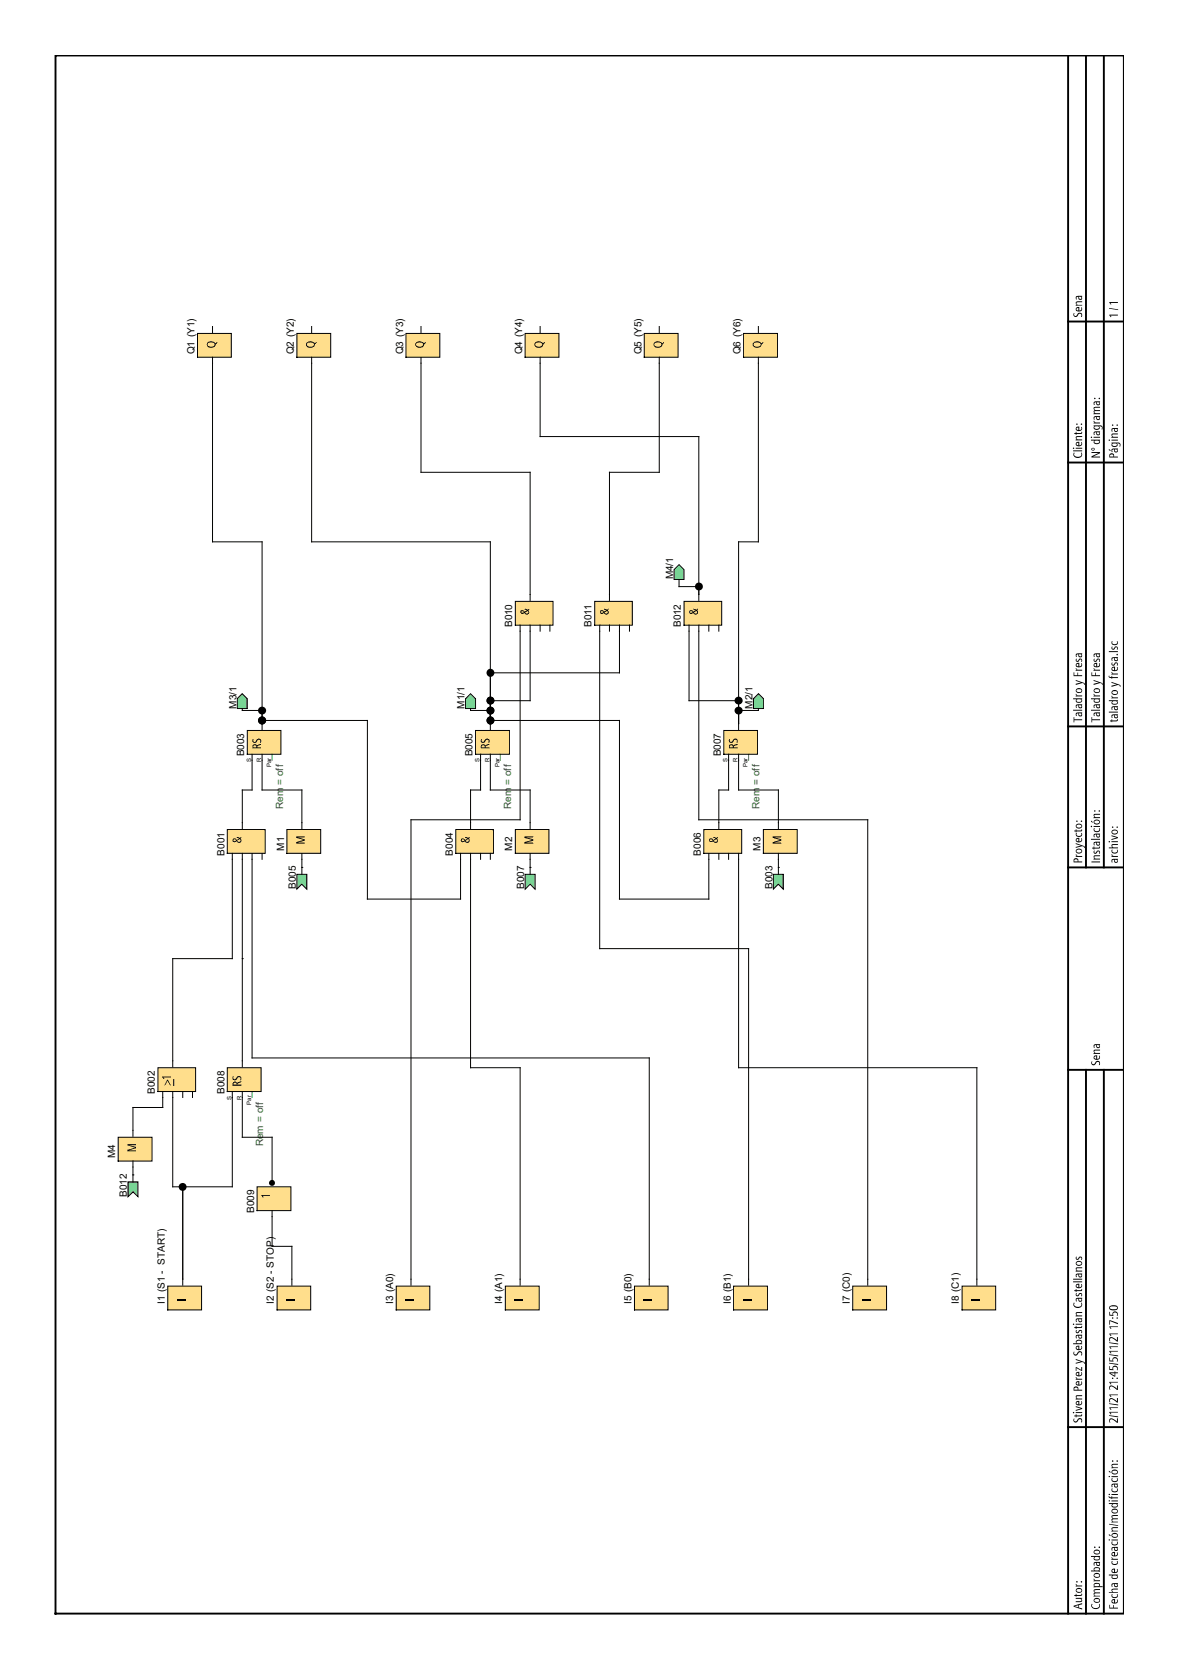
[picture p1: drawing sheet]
<svg xmlns="http://www.w3.org/2000/svg" width="210mm" height="297mm" viewBox="0 0 210 297" stroke-linecap="round" stroke-linejoin="round" font-family="sans-serif">
<defs><g id="words">
<g font-size="1.8">
<text x="34.6" y="63" transform="rotate(-90 34.6 63)">Q1 (Y1)</text>
<text x="52.2" y="63" transform="rotate(-90 52.2 63)">Q2 (Y2)</text>
<text x="71.6" y="63" transform="rotate(-90 71.6 63)">Q3 (Y3)</text>
<text x="92.8" y="63" transform="rotate(-90 92.8 63)">Q4 (Y4)</text>
<text x="114" y="63" transform="rotate(-90 114 63)">Q5 (Y5)</text>
<text x="131.6" y="63" transform="rotate(-90 131.6 63)">Q6 (Y6)</text>
<text x="119.6" y="103" transform="rotate(-90 119.6 103)">M4/1</text>
<text x="91" y="111.5" transform="rotate(-90 91 111.5)">B010</text>
<text x="105.1" y="111.5" transform="rotate(-90 105.1 111.5)">B011</text>
<text x="121" y="111.5" transform="rotate(-90 121 111.5)">B012</text>
<text x="42" y="125.9" transform="rotate(-90 42 125.9)">M3/1</text>
<text x="82.6" y="125.9" transform="rotate(-90 82.6 125.9)">M1/1</text>
<text x="133.7" y="125.9" transform="rotate(-90 133.7 125.9)">M2/1</text>
<text x="43.4" y="134.4" transform="rotate(-90 43.4 134.4)">B003</text>
<text x="83.9" y="134.4" transform="rotate(-90 83.9 134.4)">B005</text>
<text x="128.1" y="134.4" transform="rotate(-90 128.1 134.4)">B007</text>
<text x="39.9" y="152.1" transform="rotate(-90 39.9 152.1)">B001</text>
<text x="50.5" y="151.2" transform="rotate(-90 50.5 151.2)">M1</text>
<text x="80.4" y="152.1" transform="rotate(-90 80.4 152.1)">B004</text>
<text x="91" y="151.2" transform="rotate(-90 91 151.2)">M2</text>
<text x="124.5" y="152.1" transform="rotate(-90 124.5 152.1)">B006</text>
<text x="135.1" y="151.2" transform="rotate(-90 135.1 151.2)">M3</text>
<text x="52.6" y="158" transform="rotate(-90 52.6 158)">B005</text>
<text x="93.1" y="158" transform="rotate(-90 93.1 158)">B007</text>
<text x="137.2" y="158" transform="rotate(-90 137.2 158)">B003</text>
<text x="27.5" y="194.4" transform="rotate(-90 27.5 194.4)">B002</text>
<text x="39.9" y="194.4" transform="rotate(-90 39.9 194.4)">B008</text>
<text x="20.4" y="205.9" transform="rotate(-90 20.4 205.9)">M4</text>
<text x="22.6" y="212.7" transform="rotate(-90 22.6 212.7)">B012</text>
<text x="45.2" y="215.6" transform="rotate(-90 45.2 215.6)">B009</text>
<text x="29.3" y="231.8" transform="rotate(-90 29.3 231.8)">I1 (S1 - START)</text>
<text x="48.7" y="231.8" transform="rotate(-90 48.7 231.8)">I2 (S2 - STOP)</text>
<text x="69.9" y="231.8" transform="rotate(-90 69.9 231.8)">I3 (A0)</text>
<text x="89.2" y="231.8" transform="rotate(-90 89.2 231.8)">I4 (A1)</text>
<text x="112.2" y="231.8" transform="rotate(-90 112.2 231.8)">I5 (B0)</text>
<text x="129.8" y="231.8" transform="rotate(-90 129.8 231.8)">I6 (B1)</text>
<text x="151" y="231.8" transform="rotate(-90 151 231.8)">I7 (C0)</text>
<text x="170.4" y="231.8" transform="rotate(-90 170.4 231.8)">I8 (C1)</text>
</g>
<g font-size="1.8" fill="#236b23">
<text x="50.3" y="143.8" transform="rotate(-90 50.3 143.8)">Rem = off</text>
<text x="90.8" y="143.8" transform="rotate(-90 90.8 143.8)">Rem = off</text>
<text x="135" y="143.8" transform="rotate(-90 135 143.8)">Rem = off</text>
<text x="46.7" y="203.8" transform="rotate(-90 46.7 203.8)">Rem = off</text>
</g>
<g font-size="1.1">
<text x="44.6" y="135.5" transform="rotate(-90 44.6 135.5)">S</text>
<text x="46.4" y="135.5" transform="rotate(-90 46.4 135.5)">R</text>
<text x="48.2" y="136.3" transform="rotate(-90 48.2 136.3)">Par</text>
<text x="85.2" y="135.5" transform="rotate(-90 85.2 135.5)">S</text>
<text x="87" y="135.5" transform="rotate(-90 87 135.5)">R</text>
<text x="88.7" y="136.3" transform="rotate(-90 88.7 136.3)">Par</text>
<text x="129.3" y="135.5" transform="rotate(-90 129.3 135.5)">S</text>
<text x="131.1" y="135.5" transform="rotate(-90 131.1 135.5)">R</text>
<text x="132.8" y="136.3" transform="rotate(-90 132.8 136.3)">Par</text>
<text x="41.1" y="195.4" transform="rotate(-90 41.1 195.4)">S</text>
<text x="42.9" y="195.4" transform="rotate(-90 42.9 195.4)">R</text>
<text x="44.6" y="196.3" transform="rotate(-90 44.6 196.3)">Par</text>
</g>
</g></defs>
<path d="M9.9 9.9h189.8v276.9h-189.8zM189.8 9.9v276.9M193 9.9v144.3M196.1 9.9v144.3M189.8 57.1h9.9M189.8 82.2h9.9M189.8 129.1h9.9M189.8 154.2h9.9M189.8 190.2h9.9M193 190.2v96.6M196.1 190.2v96.6M189.8 253.7h9.9" fill="none" stroke="#000" stroke-width=".34"/>
<g fill="#000">
<path d="M190.8 55.6l.1 .1a.31 .31 0 0 0 .2 .5 .31 .31 0 0 0 .3-.4 .47 .47 0 0 1 .7-.1 .47 .47 0 0 1 .1 .6h-.1a.33 .33 0 0 0-.2-.5 .33 .33 0 0 0-.4 .3 .43 .43 0 0 1-.6 .2 .43 .43 0 0 1-.1-.7zM191.2 54.7l.6-.1v.6l.3-.2v-.3l.1-.1a.56 .56 0 0 1-.3 .8 .56 .56 0 0 1-.8-.5zM191.3 54.8v.3l.3 .1v-.5zM191.2 53.7l.2-.1h.9v.1h-.8l-.2 .2 .2 .3h.8v.1l-1.2 .1v-.2h.2l-.2-.3zM191.2 52.7l1.1-.1v.1h-.1a.32 .32 0 0 1 0 .5 .32 .32 0 0 1-.4 .1l-.2-.6-.3 .2v.3l-.1 .1zM191.7 52.7a.22 .22 0 0 0 .1 .4 .22 .22 0 0 0 .3-.2z"/>
<path d="M197.1 55.9h1.5v.2h-1.3l.2 .2-.1 .1zM197.1 54.7l1.6 .3v.1l-1.6-.2zM197.1 53.7h1.5v.1h-1.3l.2 .3h-.1z"/>
<path d="M190.8 80.4l.2 .1a.55 .55 0 0 0 .1 .7 .55 .55 0 0 0 .7 0l.3-.3v-.4l.1-.1a.74 .74 0 0 1-.7 1 .74 .74 0 0 1-.7-1zM190.7 80.1h1.6v.1h-1.6zM191.1 79.6h1.2v.2h-1.2zM190.6 79.7a.15 .15 0 0 1 .3 0 .15 .15 0 0 1-.3 0zM191.2 78.6l.6-.1v.7l.3-.2v-.4h.1a.54 .54 0 0 1-.4 .7 .54 .54 0 0 1-.6-.5zM191.3 78.8v.3l.3 .1v-.5zM191.2 77.6l1.1-.1v.2h-.9l-.1 .2 .2 .2h.8v.2h-1.2v-.2h.2l-.2-.2zM190.9 77h.2v-.2h.2v.2h.8v-.2h.2l-.1 .3h-.9v.2h-.2v-.2h-.2zM191.2 75.9l.6-.1v.7l.3-.2v-.4h.1a.54 .54 0 0 1-.4 .7 .54 .54 0 0 1-.6-.6zM191.3 76.1v.3l.3 .1v-.5zM192 75.4a.15 .15 0 0 1 .3 0 .15 .15 0 0 1-.3 0zM191.2 75.4a.15 .15 0 0 1 .3 0 .15 .15 0 0 1-.3 0z"/>
<path d="M193.9 80.3h1.6v.3l-1.3 .6h1.3v.1h-1.6v-.2l1.3-.6h-1.3zM193.9 79.9a.3 .3 0 0 1 .6 0 .3 .3 0 0 1-.6 0zM194 79.8a.19 .19 0 0 0 .2 .2 .19 .19 0 0 0 .2-.2zM193.8 78.1h1.7v.2h-.2a.34 .34 0 0 1 .1 .4 .34 .34 0 0 1-.4 .2 .42 .42 0 0 1-.5 0 .42 .42 0 0 1 0-.6h-.7zM194.5 78.4a.43 .43 0 0 0 .4 .4 .43 .43 0 0 0 .4-.3l-.2-.2zM194.3 77.6h1.2v.2h-1.2zM193.8 77.7a.12 .12 0 0 1 .2 0 .12 .12 0 0 1-.2 0zM194.4 76.8l.2-.1h.9v.1h-.2a.32 .32 0 0 1 .1 .5 .32 .32 0 0 1-.5 0l-.1-.5-.3 .1v.4h-.1zM194.9 76.8a.25 .25 0 0 0 .1 .4 .25 .25 0 0 0 .3-.1l-.1-.3zM194.3 75.6h1a.48 .48 0 0 1 .6 .2 .48 .48 0 0 1-.1 .6l-.1-.1 .1-.4-.6-.1a.42 .42 0 0 1 0 .5 .42 .42 0 0 1-.5 .1l-.3-.1a.29 .29 0 0 1 .1-.5h-.2zM194.5 75.9a.39 .39 0 0 0 .3 .4 .39 .39 0 0 0 .5-.4l-.2-.1zM194.3 74.8h.1l.2 .3h.9v.2h-1.2v-.2h.2zM194.4 74.1l.2-.1h.9v.1h-.2a.32 .32 0 0 1 .1 .5 .32 .32 0 0 1-.5 0l-.1-.5-.3 .1v.3l-.1 .1zM194.9 74.1a.25 .25 0 0 0 .1 .4 .25 .25 0 0 0 .3-.1l-.1-.3zM194.4 72.4l1.1-.1v.2h-.9l-.2 .1 .2 .3h.9v.2h-.9l-.2 .1 .2 .2h.9v.2l-1.2 .1v-.3h.2l-.2-.2 .1-.2 .1-.1-.2-.2zM194.4 71.5l.2-.2h.9v.2h-.2a.32 .32 0 0 1 .1 .5 .32 .32 0 0 1-.5 0l-.1-.5-.3 .1v.3l-.1 .1zM194.9 71.5a.25 .25 0 0 0 .1 .3 .25 .25 0 0 0 .3 0l-.1-.3zM195.2 70.8a.15 .15 0 0 1 .3 0 .15 .15 0 0 1-.3 0zM194.4 70.8a.12 .12 0 0 1 .2 0 .12 .12 0 0 1-.2 0z"/>
<path d="M197.1 80.7a.46 .46 0 0 1 .6-.1 .46 .46 0 0 1 .3 .6h.6v.1h-1.5zM197.3 80.9l-.1 .3h.6l-.1-.4zM197.5 79.8l.3-.1h.8v.2h-.1a.32 .32 0 0 1 .1 .4 .32 .32 0 0 1-.5 .1l-.1-.5-.4 .1 .1 .3-.1 .1zM198.1 79.9a.25 .25 0 0 0 .1 .3 .25 .25 0 0 0 .3 0l-.2-.3zM197 79.8l.3 .2v.2l-.3-.2zM197.5 78.7h1a.48 .48 0 0 1 .5 .2 .48 .48 0 0 1 0 .5l-.1-.1v-.4l-.5-.1a.42 .42 0 0 1 0 .6 .42 .42 0 0 1-.5 0l-.3-.1a.29 .29 0 0 1 .1-.5h-.2zM197.7 78.9a.39 .39 0 0 0 .3 .4 .39 .39 0 0 0 .4-.3l-.2-.2zM197.5 78.1h1.1v.2h-1.1zM197 78.2a.12 .12 0 0 1 .2 0 .12 .12 0 0 1-.2 0zM197.5 77.1l1.1-.1v.2h-.9l-.1 .2 .2 .2h.8v.2l-1.1 .1v-.3h.2l-.2-.2zM197.5 76.2l.3-.1h.8v.1h-.1a.32 .32 0 0 1 .1 .5 .32 .32 0 0 1-.5 .1l-.1-.6-.4 .1 .1 .4-.1 .1zM198.1 76.2a.25 .25 0 0 0 .1 .4 .25 .25 0 0 0 .3-.1l-.2-.3zM198.4 75.6a.13 .13 0 0 1 .2 0 .13 .13 0 0 1-.2 0zM197.6 75.6a.12 .12 0 0 1 .2 0 .12 .12 0 0 1-.2 0z"/>
<path d="M190.8 127.5h.1v.3h1.4v.2h-1.4v.4h-.1zM191.2 126.7l1.1-.1v.2h-.1a.32 .32 0 0 1 0 .4 .32 .32 0 0 1-.4 .1l-.2-.5-.3 .1v.3l-.1 .1zM191.7 126.8a.22 .22 0 0 0 .1 .3 .22 .22 0 0 0 .3-.2zM190.7 126.2h1.6v.1h-1.6zM191.2 125.3l1.1-.1v.1h-.1a.32 .32 0 0 1 0 .5 .32 .32 0 0 1-.4 .1l-.2-.6-.3 .2v.3l-.1 .1zM191.7 125.3a.22 .22 0 0 0 .1 .4 .22 .22 0 0 0 .3-.2zM190.7 124.1h1.6v.2h-.2l.2 .2a.6 .6 0 0 1-.6 .4 .6 .6 0 0 1-.6-.3l.2-.3h-.6zM191.3 124.4a.43 .43 0 0 0 .4 .4 .43 .43 0 0 0 .5-.3l-.3-.2h-.4zM191.1 123.3l.4 .3h.8v.2h-1.2v-.1h.2zM191.3 122.4a.53 .53 0 0 1 .7 0 .53 .53 0 0 1 .1 .7 .53 .53 0 0 1-.7 0 .53 .53 0 0 1-.1-.7zM191.3 122.6a.41 .41 0 0 0 .4 .4 .41 .41 0 0 0 .4-.4l-.4-.1zM191.1 120.9l1.6 .5v.4l-.2-.3-.2-.1-1.2 .4v-.3l1-.2-1-.3zM190.8 119.5h.1v.5h.5v-.5h.2v.5h.7v.2h-1.5zM191.1 118.7l.4 .3h.8v.2l-1.2 .1v-.2h.2zM191.2 118l.6-.2v.6l.3-.1v-.4h.1a.56 .56 0 0 1-.3 .7 .56 .56 0 0 1-.8-.4zM191.3 118.1v.3h.3v-.4zM191.2 117.1l.1 .1a.19 .19 0 0 0 .1 .3 .19 .19 0 0 0 .2-.2 .34 .34 0 0 1 .5-.2 .34 .34 0 0 1 .1 .5h-.1v-.1a.19 .19 0 0 0-.1-.3 .19 .19 0 0 0-.2 .2 .34 .34 0 0 1-.5 .2 .34 .34 0 0 1-.1-.5zM191.2 116.2l1.1-.1v.2h-.1a.32 .32 0 0 1 0 .4 .32 .32 0 0 1-.4 .1l-.2-.5-.3 .1v.3l-.1 .1zM191.7 116.3a.22 .22 0 0 0 .1 .3 .22 .22 0 0 0 .3-.2z"/>
<path d="M193.9 127.5h.2v.3h1.4v.2h-1.4v.4h-.2zM194.4 126.7l1.1-.1v.2h-.2a.32 .32 0 0 1 .1 .4 .32 .32 0 0 1-.5 .1l-.1-.5-.3 .1v.3l-.1 .1zM194.9 126.8a.22 .22 0 0 0 .1 .3 .22 .22 0 0 0 .3-.2zM193.8 126.2h1.7v.1h-1.7zM194.4 125.3l1.1-.1v.1h-.2a.32 .32 0 0 1 .1 .5 .32 .32 0 0 1-.5 .1l-.1-.6-.3 .2v.3l-.1 .1zM194.9 125.3a.22 .22 0 0 0 .1 .4 .22 .22 0 0 0 .3-.2zM193.8 124.1h1.7v.2h-.2l.1 .2a.6 .6 0 0 1-.5 .4 .6 .6 0 0 1-.6-.3l.2-.3h-.7zM194.5 124.4a.43 .43 0 0 0 .4 .4 .43 .43 0 0 0 .4-.3l-.2-.2h-.5zM194.3 123.3l.3 .3h.9v.2h-1.2v-.1h.2zM194.5 122.4a.53 .53 0 0 1 .7 0 .53 .53 0 0 1 .1 .7 .53 .53 0 0 1-.7 0 .53 .53 0 0 1-.1-.7zM194.5 122.6a.41 .41 0 0 0 .4 .4 .41 .41 0 0 0 .4-.4l-.4-.1zM194.3 120.9l1.5 .5 .1 .4-.2-.3-.2-.1-1.2 .4v-.3l.9-.2-.9-.3zM193.9 119.5h.2v.5h.5v-.5h.1v.5h.8v.2h-1.6zM194.3 118.7l.3 .3h.9v.2l-1.2 .1v-.2h.2zM194.4 118l.5-.2v.6l.4-.1-.1-.4h.2a.56 .56 0 0 1-.4 .7 .56 .56 0 0 1-.7-.4zM194.5 118.1v.3h.3v-.4zM194.4 117.1l.1 .1a.19 .19 0 0 0 .1 .3 .19 .19 0 0 0 .2-.2 .34 .34 0 0 1 .5-.2 .34 .34 0 0 1 .1 .5h-.2l.1-.1a.19 .19 0 0 0-.1-.3 .19 .19 0 0 0-.3 .2 .34 .34 0 0 1-.5 .2 .34 .34 0 0 1 0-.5zM194.4 116.2l1.1-.1v.2h-.2a.32 .32 0 0 1 .1 .4 .32 .32 0 0 1-.5 .1l-.1-.5-.3 .1v.3l-.1 .1zM194.9 116.3a.22 .22 0 0 0 .1 .3 .22 .22 0 0 0 .3-.2z"/>
<path d="M197.2 128.1h.3v-.3h.1v.3l.8-.1 .1-.2 .1 .1-.2 .3h-.8v.2l-.4-.2zM197.5 127.1l1.1-.1v.1h-.1a.32 .32 0 0 1 .1 .5 .32 .32 0 0 1-.5 0l-.1-.5-.4 .1 .1 .4h-.1zM198.1 127.1a.22 .22 0 0 0 .1 .4 .22 .22 0 0 0 .3-.2zM197 126.5h1.6v.2h-1.6zM197.5 125.6l1.1-.1v.2h-.1a.32 .32 0 0 1 .1 .4 .32 .32 0 0 1-.5 .1l-.1-.5-.4 .1 .1 .3-.1 .1zM198.1 125.7a.22 .22 0 0 0 .1 .3 .22 .22 0 0 0 .3-.2zM197 124.5h1.6v.1h-.1l.1 .2a.6 .6 0 0 1-.5 .5 .6 .6 0 0 1-.6-.4l.2-.3h-.7zM197.7 124.8a.43 .43 0 0 0 .3 .4 .43 .43 0 0 0 .5-.3l-.2-.3h-.5zM197.5 123.7l.3 .2 .8 .1v.1l-1.1 .1v-.2h.2zM197.7 122.8a.53 .53 0 0 1 .7-.1 .53 .53 0 0 1 .1 .7 .53 .53 0 0 1-.8 .1 .53 .53 0 0 1 0-.7zM197.6 123a.41 .41 0 0 0 .5 .4 .41 .41 0 0 0 .4-.4l-.5-.1zM197.5 121.2l1.5 .6 .1 .3-.3-.3h-.2l-1.1 .3v-.2l.9-.2-.9-.3zM197 120.1l.3 .2 .2 .1v-.3h.1v.3h1v.1h-1v.1h-.1v-.1l-.5-.1zM197.5 119.4l.3 .3h.8v.2h-1.1v-.1h.2zM197.5 118.7l.6-.2v.6l.4-.1-.1-.4 .1-.1a.56 .56 0 0 1-.3 .8 .56 .56 0 0 1-.7-.4zM197.6 118.8l.1 .2 .3 .1v-.4zM197.6 117.7v.2a.19 .19 0 0 0 .2 .3 .19 .19 0 0 0 .2-.2 .34 .34 0 0 1 .5-.2 .34 .34 0 0 1 0 .5h-.1l.1-.1a.19 .19 0 0 0-.1-.3 .19 .19 0 0 0-.3 .2 .34 .34 0 0 1-.5 .2 .34 .34 0 0 1 0-.6zM197.5 116.9l1.1-.1v.2h-.1a.32 .32 0 0 1 .1 .4 .32 .32 0 0 1-.5 .1l-.1-.5-.4 .1 .1 .3-.1 .1zM198.1 117a.22 .22 0 0 0 .1 .3 .22 .22 0 0 0 .3-.2zM198.4 116.4a.13 .13 0 0 1 .2 0 .13 .13 0 0 1-.2 0zM197 115.7h1.6v.2h-1.6zM197.6 114.9v.2a.19 .19 0 0 0 .2 .2 .19 .19 0 0 0 .2-.2 .34 .34 0 0 1 .5-.2 .34 .34 0 0 1 0 .6l-.1-.1 .1-.1a.19 .19 0 0 0-.1-.2 .19 .19 0 0 0-.3 .1 .34 .34 0 0 1-.5 .2 .34 .34 0 0 1 0-.5zM197.6 114h.1a.4 .4 0 0 0 .3 .5 .4 .4 0 0 0 .5-.4l-.1-.1h.1a.52 .52 0 0 1-.4 .7 .52 .52 0 0 1-.5-.7z"/>
<path d="M190.8 152.7a.46 .46 0 0 1 .6-.1 .46 .46 0 0 1 .2 .5h.7v.2h-1.5zM190.9 152.8v.3h.6l-.2-.3zM191.1 151.8h.2l.1 .3h.9v.2h-1.2v-.1l.2-.1zM191.3 151a.49 .49 0 0 1 .8 0 .49 .49 0 0 1-.3 .7h-.1a.44 .44 0 0 1-.5-.2 .44 .44 0 0 1 .1-.5zM191.3 151.2a.41 .41 0 0 0 .4 .4 .41 .41 0 0 0 .4-.4l-.4-.2zM191.1 149.9l1.6 .5v.3l-.1-.2-.3-.1-1.2 .3v-.2l1-.2-1-.3zM191.2 149l.6-.1v.7l.3-.2v-.4h.1a.54 .54 0 0 1-.4 .7 .54 .54 0 0 1-.6-.5zM191.3 149.2v.3l.3 .1v-.5zM191.2 148l.1 .1a.38 .38 0 0 0 .4 .5 .38 .38 0 0 0 .4-.5l.1-.1a.52 .52 0 0 1-.5 .8 .52 .52 0 0 1-.5-.8zM190.9 147.6h.2v-.2h.2v.2h.8v-.2l.2 .1-.1 .2-.9 .1v.2h-.2v-.2h-.2zM191.3 146.5a.49 .49 0 0 1 .8 0 .49 .49 0 0 1-.3 .8h-.1a.44 .44 0 0 1-.5-.3 .44 .44 0 0 1 .1-.5zM191.3 146.7a.41 .41 0 0 0 .4 .4 .41 .41 0 0 0 .4-.4l-.4-.1zM192 146a.15 .15 0 0 1 .3 0 .15 .15 0 0 1-.3 0zM191.2 146a.15 .15 0 0 1 .3 0 .15 .15 0 0 1-.3 0z"/>
<path d="M193.9 153.1h1.6v.2h-1.6zM194.4 152.1l1.1-.1v.2h-.9l-.2 .2 .2 .2h.9v.2h-1.2v-.2h.2l-.2-.2zM194.4 151.2h.1v.4a.32 .32 0 0 0 .4-.4 .35 .35 0 0 1 .5 .1 .35 .35 0 0 1 0 .5l-.2-.1 .1-.1a.18 .18 0 0 0-.1-.2 .18 .18 0 0 0-.2 0l-.1 .1a.34 .34 0 0 1-.5 .2 .34 .34 0 0 1 0-.5zM194.1 150.7h.2v-.2h.1v.2h.8l.1-.2h.1v.3h-1v.2h-.1v-.2h-.2zM194.4 149.7l.2-.1h.9v.2h-.2a.32 .32 0 0 1 .1 .4 .32 .32 0 0 1-.5 .1l-.1-.5-.3 .1v.3l-.1 .1zM194.9 149.8a.25 .25 0 0 0 .1 .3 .25 .25 0 0 0 .3 0l-.1-.3zM193.8 149.1h1.7v.2h-1.7zM194.4 148.3l.2-.1h.9v.1h-.2a.32 .32 0 0 1 .1 .5 .32 .32 0 0 1-.5 0l-.1-.5-.3 .1v.4h-.1zM194.9 148.3a.25 .25 0 0 0 .1 .4 .25 .25 0 0 0 .3-.1l-.1-.3zM194.4 147.2h.1a.38 .38 0 0 0 .4 .5 .38 .38 0 0 0 .3-.5h.2a.52 .52 0 0 1-.5 .7 .52 .52 0 0 1-.5-.7zM194.3 146.8h1.2v.2h-1.2zM193.8 146.9a.12 .12 0 0 1 .2 0 .12 .12 0 0 1-.2 0zM194.5 145.8a.49 .49 0 0 1 .8 0 .49 .49 0 0 1-.3 .7l-.1 .1a.44 .44 0 0 1-.5-.3 .44 .44 0 0 1 .1-.5zM194.5 146a.41 .41 0 0 0 .4 .4 .41 .41 0 0 0 .4-.4l-.4-.2zM193.8 145.8l.3 .3v.2l-.3-.3zM194.4 144.7h1.1v.1h-.9l-.2 .2 .2 .2h.9v.2l-1.2 .1v-.3h.2l-.2-.2zM195.2 144.1a.15 .15 0 0 1 .3 0 .15 .15 0 0 1-.3 0zM194.4 144.1a.12 .12 0 0 1 .2 0 .12 .12 0 0 1-.2 0z"/>
<path d="M197.5 152.8l.3-.1h.8v.1h-.1a.32 .32 0 0 1 .1 .5 .32 .32 0 0 1-.5 0l-.1-.5-.4 .1 .1 .3-.1 .1zM198.1 152.8a.25 .25 0 0 0 .1 .4 .25 .25 0 0 0 .3-.1l-.2-.3zM197.5 151.8h.1l.1 .3h.9v.2h-1.1v-.1l.2-.1zM197.6 151h.1a.38 .38 0 0 0 .4 .6 .38 .38 0 0 0 .3-.6h.1a.52 .52 0 0 1-.4 .7 .52 .52 0 0 1-.5-.7zM197.5 150.1l1.1-.1v.2h-.9l-.1 .2 .2 .2h.8v.2h-1.6v-.2h.7l-.2-.2zM197.5 149.5h1.1v.2h-1.1zM197 149.6a.12 .12 0 0 1 .2 0 .12 .12 0 0 1-.2 0zM197.5 148.5l1.1 .3v.2l-1.1 .3v-.2l1-.2-1-.3zM197.7 147.6a.49 .49 0 0 1 .8 0 .49 .49 0 0 1-.3 .7h-.2a.44 .44 0 0 1-.5-.2 .44 .44 0 0 1 .2-.5zM197.6 147.8a.41 .41 0 0 0 .5 .4 .41 .41 0 0 0 .4-.4l-.5-.2zM198.4 147a.13 .13 0 0 1 .2 0 .13 .13 0 0 1-.2 0zM197.6 147a.12 .12 0 0 1 .2 0 .12 .12 0 0 1-.2 0z"/>
<path d="M194 188.6l.1 .1a.31 .31 0 0 0 .2 .5 .31 .31 0 0 0 .3-.4 .47 .47 0 0 1 .7-.2 .47 .47 0 0 1 .1 .7h-.2a.34 .34 0 0 0-.1-.5 .34 .34 0 0 0-.4 .3 .43 .43 0 0 1-.7 .2 .43 .43 0 0 1 0-.7zM194.4 187.7l.5-.1v.6l.4-.2-.1-.3 .2-.1a.54 .54 0 0 1-.4 .8 .54 .54 0 0 1-.7-.6zM194.5 187.9v.2l.3 .1v-.5zM194.4 186.6h1.1v.1h-.9l-.2 .2 .2 .3h.9v.1l-1.2 .1v-.2h.2l-.2-.3zM194.4 185.7l.2-.1h.9v.2h-.2a.32 .32 0 0 1 .1 .4 .32 .32 0 0 1-.5 .1l-.1-.5-.3 .1v.3l-.1 .1zM194.9 185.8a.25 .25 0 0 0 .1 .3 .25 .25 0 0 0 .3-.1l-.1-.2z"/>
<path d="M190.8 252.1l.1 .1a.31 .31 0 0 0 .2 .5 .31 .31 0 0 0 .4-.4 .47 .47 0 0 1 .6-.2 .47 .47 0 0 1 .1 .7h-.1a.34 .34 0 0 0-.2-.5 .34 .34 0 0 0-.4 .3 .43 .43 0 0 1-.6 .2 .43 .43 0 0 1-.1-.7zM190.9 251.6h.2v-.2h.2v.2h.8v-.2h.2l-.1 .3-.9 .1v.1h-.2v-.1h-.2zM191.1 251h1.2v.2h-1.2zM190.6 251.1a.15 .15 0 0 1 .3 0 .15 .15 0 0 1-.3 0zM191.1 249.9l1.2 .4v.1l-1.2 .4v-.2l1-.2-1-.3zM191.2 249.1l.6-.1v.6l.3-.1v-.4l.1-.1a.54 .54 0 0 1-.4 .8 .54 .54 0 0 1-.6-.6zM191.3 249.3v.3h.3v-.4zM191.2 248.1l1.1-.1v.2h-.9l-.1 .1 .2 .3h.8v.2h-1.2v-.2h.2l-.2-.3zM190.8 246.6a.46 .46 0 0 1 .6-.1 .46 .46 0 0 1 .2 .5h.7v.2h-1.5zM190.9 246.7v.3h.6l-.2-.3zM191.2 245.6l.6-.1v.6l.3-.1v-.4l.1-.1a.54 .54 0 0 1-.4 .8 .54 .54 0 0 1-.6-.6zM191.3 245.8v.2l.3 .1v-.4zM191.1 244.8h.2l.1 .2 .9 .1v.1h-1.2v-.1h.2zM191.2 244l.6-.2v.7l.3-.2v-.4h.1a.54 .54 0 0 1-.4 .7 .54 .54 0 0 1-.6-.5zM191.3 244.1v.3l.3 .1v-.5zM191.1 243l1 .5v-.5h.2v.7l-1-.5v.5h-.2zM191.1 241.6l1.6 .5v.3l-.1-.2-.3-.1-1.2 .3v-.2l1-.2-1-.3zM190.8 240.2l.1 .1a.31 .31 0 0 0 .2 .5 .31 .31 0 0 0 .4-.4 .47 .47 0 0 1 .6-.2 .47 .47 0 0 1 .1 .7h-.1a.34 .34 0 0 0-.2-.5 .34 .34 0 0 0-.4 .3 .43 .43 0 0 1-.6 .2 .43 .43 0 0 1-.1-.7zM191.2 239.3l.6-.1v.6l.3-.2v-.3l.1-.1a.54 .54 0 0 1-.4 .8 .54 .54 0 0 1-.6-.6zM191.3 239.5v.2l.3 .1v-.4zM190.7 238.8h.6l-.1-.2a.57 .57 0 0 1 .4-.5 .57 .57 0 0 1 .6 .3l.1 .2-.2 .2h.2v.1h-1.6zM191.3 238.4v.2l.2 .2 .6-.1a.44 .44 0 0 0-.3-.4 .44 .44 0 0 0-.5 .1zM191.2 237.4l.2-.2h.9v.2h-.1a.32 .32 0 0 1 0 .5 .32 .32 0 0 1-.4 0l-.2-.5-.3 .1v.3l-.1 .1zM191.7 237.4a.25 .25 0 0 0 .1 .3 .25 .25 0 0 0 .3 0l-.1-.3zM191.2 236.4h.1v.4a.32 .32 0 0 0 .4-.3 .35 .35 0 0 1 .5 0 .35 .35 0 0 1 0 .5l-.1-.1v-.1a.18 .18 0 0 0 0-.2 .18 .18 0 0 0-.3 0v.1a.34 .34 0 0 1-.5 .2 .34 .34 0 0 1-.1-.5zM190.9 235.9h.2v-.2h.2v.2h.8v-.2h.2l-.1 .3-.9 .1v.1h-.2v-.1h-.2zM191.1 235.3h1.2v.2h-1.2zM190.6 235.4a.15 .15 0 0 1 .3 0 .15 .15 0 0 1-.3 0zM191.2 234.4l.2-.1h.9v.2h-.1a.32 .32 0 0 1 0 .4 .32 .32 0 0 1-.4 .1l-.2-.5-.3 .1v.3l-.1 .1zM191.7 234.5a.25 .25 0 0 0 .1 .3 .25 .25 0 0 0 .3 0l-.1-.3zM191.2 233.3l1.1-.1v.2h-.9l-.1 .2 .2 .2h.8v.2h-1.2v-.2h.2l-.2-.2zM190.8 231.5l.2 .1a.55 .55 0 0 0 .1 .7 .55 .55 0 0 0 .7-.1l.3-.2v-.4l.1-.1a.74 .74 0 0 1-.7 1 .74 .74 0 0 1-.7-1zM191.2 230.8l.2-.1h.9v.1h-.1a.32 .32 0 0 1 0 .5 .32 .32 0 0 1-.4 .1l-.2-.6-.3 .1v.4l-.1 .1zM191.7 230.8a.25 .25 0 0 0 .1 .4 .25 .25 0 0 0 .3-.1l-.1-.3zM191.2 229.8l.1 .1v.3a.32 .32 0 0 0 .4-.3 .35 .35 0 0 1 .5 0 .35 .35 0 0 1 0 .5h-.1v-.1a.18 .18 0 0 0 0-.3 .18 .18 0 0 0-.3 .1v.1a.34 .34 0 0 1-.5 .2 .34 .34 0 0 1-.1-.6zM190.9 229.3h.2v-.2h.2v.2h.8v-.2l.2 .1-.1 .2-.9 .1v.2h-.2v-.2h-.2zM191.2 228.3l.6-.1v.6l.3-.2v-.3l.1-.1a.54 .54 0 0 1-.4 .8 .54 .54 0 0 1-.6-.6zM191.3 228.5v.2l.3 .1v-.5zM190.7 227.8h1.6v.1h-1.6zM190.7 227.3h1.6v.2h-1.6zM191.2 226.5l.2-.1h.9v.1h-.1a.32 .32 0 0 1 0 .5 .32 .32 0 0 1-.4 0l-.2-.5-.3 .1v.3l-.1 .1zM191.7 226.5a.25 .25 0 0 0 .1 .4 .25 .25 0 0 0 .3-.1l-.1-.3zM191.2 225.3h1.1v.1h-.9l-.1 .2 .2 .2h.8v.2l-1.2 .1v-.3h.2l-.2-.2zM191.3 224.2a.49 .49 0 0 1 .8 0 .49 .49 0 0 1-.3 .8h-.1a.44 .44 0 0 1-.5-.2 .44 .44 0 0 1 .1-.6zM191.3 224.4a.41 .41 0 0 0 .4 .4 .41 .41 0 0 0 .4-.4l-.4-.1zM191.2 223.4h.1v.3a.32 .32 0 0 0 .4-.3 .35 .35 0 0 1 .5 .1 .35 .35 0 0 1 0 .4h-.1v-.1a.18 .18 0 0 0 0-.3 .18 .18 0 0 0-.3 .1v.1a.34 .34 0 0 1-.5 .2 .34 .34 0 0 1-.1-.5z"/>
<path d="M197.1 252.2a1.1 1.1 0 0 1 1.4 .5v-.6h.1v.8l-1-.6a.3 .3 0 0 0-.4 .1 .3 .3 0 0 0 .1 .4l-.2 .1v-.2zM197.1 251.5l1.6 .3v.1l-1.6-.2zM197.1 251h1.5v.1h-1.3l.2 .2-.1 .1zM197.1 250.1h1.5v.2h-1.3l.2 .2-.1 .1zM197.1 249.4l1.6 .2v.2l-1.6-.2zM197.1 248.6a1.1 1.1 0 0 1 1.4 .5v-.6h.1v.8l-1-.6a.3 .3 0 0 0-.4 .1 .3 .3 0 0 0 .1 .4l-.2 .1v-.2zM197.1 247.9h1.5v.1h-1.3l.2 .2-.1 .1zM197.1 246.4a1.1 1.1 0 0 1 1.4 .4v-.5h.1v.8l-1-.6a.3 .3 0 0 0-.4 .1 .3 .3 0 0 0 .1 .4h-.2v-.2zM197.1 245.6h1.5v.1h-1.3l.2 .3-.1 .1zM198.4 245a.13 .13 0 0 1 .2 0 .13 .13 0 0 1-.2 0zM197.6 245a.12 .12 0 0 1 .2 0 .12 .12 0 0 1-.2 0zM197.1 243.9h.9v-.1h.2v.1h.4v.2h-.4v.6h-.2l-.9-.6zM197.3 244.1l.7 .4v-.4zM197.1 242.8h.1v.5l.5 .1a.5 .5 0 0 1 .6-.6 .5 .5 0 0 1 .2 .8l-.1-.1a.36 .36 0 0 0 0-.5 .36 .36 0 0 0-.5 0 .36 .36 0 0 0 0 .5h-.8zM197.1 242.2l1.6 .2v.2l-1.6-.2zM197.1 241.3h.1v.5l.5 .1a.5 .5 0 0 1 .6-.7 .5 .5 0 0 1 .2 .9l-.1-.1a.36 .36 0 0 0 0-.5 .36 .36 0 0 0-.5 0 .36 .36 0 0 0 0 .5h-.8zM197.1 240.7l1.6 .2v.2l-1.6-.3zM197.1 240.1h1.5v.1h-1.3l.2 .3-.1 .1zM197.1 239.3h1.5v.1h-1.3l.2 .3-.1 .1zM197.1 238.6l1.6 .2v.2l-1.6-.3zM197.1 237.8a1.1 1.1 0 0 1 1.4 .5v-.6h.1v.8l-1-.6a.3 .3 0 0 0-.4 .1 .3 .3 0 0 0 .1 .4h-.2v-.1zM197.1 237h1.5v.2h-1.3l.2 .2-.1 .1zM197.1 235.8h1.5v.1h-1.3l.2 .2-.1 .1zM197.1 234.7l1.5 .5v.2l-1.4-.6v.7h-.1zM198.4 234.3a.13 .13 0 0 1 .2 0 .13 .13 0 0 1-.2 0zM197.6 234.3a.12 .12 0 0 1 .2 0 .12 .12 0 0 1-.2 0zM197.1 233.2h.1v.5h.5a.5 .5 0 0 1 .6-.6 .5 .5 0 0 1 .2 .8l-.1-.1a.36 .36 0 0 0 0-.4 .36 .36 0 0 0-.5 0 .36 .36 0 0 0 0 .5l-.8-.1zM197.2 232.1a.89 .89 0 0 1 1.4 .4 .87 .87 0 0 1-.8 .4 .87 .87 0 0 1-.7-.4zM197.2 232.3v.2a.9 .9 0 0 0 1.3 0 1.02 1.02 0 0 0-1.3-.2z"/>
<path d="M190.8 285.4l1.5-.5v.3l-.6 .1v.4l.6 .2v.2l-1.5-.5zM190.9 285.5l.7 .2v-.4zM191.1 284h1.2v.1l-.2 .1a.33 .33 0 0 1 .1 .4 .33 .33 0 0 1-.4 .2h-.7v-.2h.8l.2-.1v-.2l-.2-.1h-.8zM190.9 283.5h.2v-.2h.2v.2h.7l.1-.2h.2l-.2 .3-.8 .1v.1l-.4-.1zM191.3 282.4a.53 .53 0 0 1 .7-.1 .53 .53 0 0 1 .1 .7 .53 .53 0 0 1-.7 .1 .53 .53 0 0 1-.1-.7zM191.3 282.6a.41 .41 0 0 0 .4 .4 .41 .41 0 0 0 .4-.4l-.4-.2zM191.1 281.5l.4 .3h.8v.2h-1.2v-.1h.2zM192 281.2a.15 .15 0 0 1 .3 0 .15 .15 0 0 1-.3 0zM191.2 281.2a.15 .15 0 0 1 .3 0 .15 .15 0 0 1-.3 0z"/>
<path d="M194 285.1h.1a.57 .57 0 0 0 .3 .7 .57 .57 0 0 0 .7-.1l.2-.2-.1-.4h.2a.73 .73 0 0 1-.7 .9 .73 .73 0 0 1-.7-.9zM194.5 284.1a.53 .53 0 0 1 .7 0 .53 .53 0 0 1 .1 .7 .53 .53 0 0 1-.7 .1 .53 .53 0 0 1-.1-.8zM194.5 284.4a.41 .41 0 0 0 .4 .3 .41 .41 0 0 0 .4-.3l-.4-.2zM194.4 282.6l1.1-.2v.2h-.7l-.4 .2 .2 .2h.9v.2h-.9l-.2 .2 .2 .2h.9v.2h-1.2v-.2h.2l-.2-.3 .2-.2-.2-.3zM194.3 281.6a.57 .57 0 0 1 .7-.3 .57 .57 0 0 1 .4 .6h-.1h.6v.2l-1.6 .1v-.2h.2l-.2-.2zM194.5 281.6a.2 .2 0 0 0-.1 .2 .2 .2 0 0 0 .2 .1h.5a.21 .21 0 0 0 .2-.1 .21 .21 0 0 0-.1-.2zM194.3 280.6l.3 .3h.9v.2h-1.2v-.2h.2zM194.5 279.7a.53 .53 0 0 1 .7 0 .53 .53 0 0 1 .1 .7 .53 .53 0 0 1-.7 0 .53 .53 0 0 1-.1-.7zM194.5 279.9a.41 .41 0 0 0 .4 .4 .41 .41 0 0 0 .4-.4l-.4-.1zM193.8 279.1h.7h-.2a.58 .58 0 0 1 .5-.6 .58 .58 0 0 1 .6 .3v.2l-.1 .2h.2v.2l-1.7-.1zM194.5 278.8l-.1 .2 .2 .1h.5l.2-.2-.2-.2zM194.4 277.7l1.1-.1v.2h-.2a.32 .32 0 0 1 .1 .4 .32 .32 0 0 1-.5 .1l-.1-.5-.3 .1v.3l-.1 .1zM194.9 277.8a.22 .22 0 0 0 .1 .3 .22 .22 0 0 0 .3-.2zM193.8 276.6h1.7v.1h-.2l.1 .2a.6 .6 0 0 1-.5 .5 .6 .6 0 0 1-.6-.4l.2-.3h-.7zM194.5 276.9a.43 .43 0 0 0 .4 .4 .43 .43 0 0 0 .4-.3l-.2-.3h-.5zM194.5 275.5a.53 .53 0 0 1 .7 0 .53 .53 0 0 1 .1 .7 .53 .53 0 0 1-.7 .1 .53 .53 0 0 1-.1-.8zM194.5 275.8a.41 .41 0 0 0 .4 .3 .41 .41 0 0 0 .4-.3l-.4-.2zM195.2 275a.15 .15 0 0 1 .3 0 .15 .15 0 0 1-.3 0zM194.4 275a.15 .15 0 0 1 .3 0 .15 .15 0 0 1-.3 0z"/>
<path d="M197.1 285.2h.1v.5h.6v-.4h.1v.4h.7v.2h-1.5zM197.5 284.4l.6-.2v.7l.4-.2-.1-.3 .1-.1a.56 .56 0 0 1-.3 .7 .56 .56 0 0 1-.7-.4zM197.6 284.5l.1 .3 .3 .1v-.5zM197.6 283.3l.1 .1a.4 .4 0 0 0 .3 .5 .4 .4 0 0 0 .5-.4l-.1-.1 .1-.1a.52 .52 0 0 1-.4 .8 .52 .52 0 0 1-.5-.8zM197 283h.7a.35 .35 0 0 1-.2-.5 .35 .35 0 0 1 .5-.1h.6v.1h-.8l-.2 .1 .1 .2 .1 .2h.8v.1h-1.6zM197.5 281.5l1.1-.1v.2h-.1a.32 .32 0 0 1 .1 .4 .32 .32 0 0 1-.5 .1l-.1-.5-.4 .1 .1 .3-.1 .1zM198.1 281.6a.22 .22 0 0 0 .1 .3 .22 .22 0 0 0 .3-.2zM197 279.9h1.6v.1h-.1l.1 .2a.6 .6 0 0 1-.5 .5 .6 .6 0 0 1-.6-.4l.2-.3h-.7zM197.7 280.2a.43 .43 0 0 0 .3 .4 .43 .43 0 0 0 .5-.3l-.2-.3h-.5zM197.5 279l.6-.2v.6l.4-.1-.1-.4 .1-.1a.56 .56 0 0 1-.3 .8 .56 .56 0 0 1-.7-.4zM197.6 279.1l.1 .3h.3v-.4zM197.6 277.5h.1a.4 .4 0 0 0 .3 .5 .4 .4 0 0 0 .5-.4l-.1-.1h.1a.52 .52 0 0 1-.4 .7 .52 .52 0 0 1-.5-.7zM197.5 276.8l.3 .3h.8v.1l-1.1 .1v-.2h.2zM197.5 276l.6-.2v.7l.4-.2-.1-.3 .1-.1a.56 .56 0 0 1-.3 .8 .56 .56 0 0 1-.7-.5zM197.6 276.1l.1 .3 .3 .1v-.5zM197.5 275.1l1.1-.1v.1h-.1a.32 .32 0 0 1 .1 .5 .32 .32 0 0 1-.5 0l-.1-.5-.4 .1 .1 .3-.1 .1zM198.1 275.1a.22 .22 0 0 0 .1 .4 .22 .22 0 0 0 .3-.2zM197.6 274h.1a.4 .4 0 0 0 .3 .6 .4 .4 0 0 0 .5-.4l-.1-.2h.1a.52 .52 0 0 1-.4 .7 .52 .52 0 0 1-.5-.7zM197.5 273.6h1.1v.2h-1.1zM197 273.7a.12 .12 0 0 1 .2 0 .12 .12 0 0 1-.2 0zM197.7 272.6a.53 .53 0 0 1 .7-.1 .53 .53 0 0 1 .1 .8 .53 .53 0 0 1-.8 0 .53 .53 0 0 1 0-.7zM197.6 272.8a.41 .41 0 0 0 .5 .4 .41 .41 0 0 0 .4-.4l-.5-.1zM197 272.7l.3 .2v.1l-.3-.1zM197.5 271.6l.3-.2h.8v.2h-.8l-.2 .2 .2 .3h.8v.1h-1.1v-.1h.2l-.2-.3zM197.1 270.8l1.6 .3v.1l-1.6-.2zM197.5 269.4l1.1-.1v.2h-.6l-.4 .1 .2 .3h.8v.1h-.8l-.2 .2 .2 .3h.8v.1h-1.1v-.1h.2l-.2-.4 .2-.2-.2-.2zM197.7 268.3a.53 .53 0 0 1 .7-.1 .53 .53 0 0 1 .1 .7 .53 .53 0 0 1-.8 .1 .53 .53 0 0 1 0-.7zM197.6 268.5a.41 .41 0 0 0 .5 .4 .41 .41 0 0 0 .4-.4l-.5-.1zM197 267.2h1.6v.1h-.1l.1 .2a.6 .6 0 0 1-.5 .5 .6 .6 0 0 1-.6-.4l.2-.3h-.7zM197.7 267.5a.43 .43 0 0 0 .3 .4 .43 .43 0 0 0 .5-.3l-.2-.3h-.5zM197.5 266.7h1.1v.2h-1.1zM197 266.8a.12 .12 0 0 1 .2 0 .12 .12 0 0 1-.2 0zM197 265.9l.3 .2h.2v-.2h.1v.2h1v.2h-1v.1h-.1v-.1l-.5-.1zM197.5 265.6h1.1v.1h-1.1zM197 265.6a.12 .12 0 0 1 .2 0 .12 .12 0 0 1-.2 0zM197.6 264.5l.1 .1a.4 .4 0 0 0 .3 .5 .4 .4 0 0 0 .5-.4l-.1-.1 .1-.1a.52 .52 0 0 1-.4 .8 .52 .52 0 0 1-.5-.8zM197.5 263.8l1.1-.1v.2h-.1a.32 .32 0 0 1 .1 .4 .32 .32 0 0 1-.5 .1l-.1-.5-.4 .1 .1 .3-.1 .1zM198.1 263.9a.22 .22 0 0 0 .1 .3 .22 .22 0 0 0 .3-.2zM197.6 262.7l.1 .1a.4 .4 0 0 0 .3 .5 .4 .4 0 0 0 .5-.4l-.1-.1 .1-.1a.52 .52 0 0 1-.4 .7 .52 .52 0 0 1-.5-.7zM197.5 262.4h1.1v.2h-1.1zM197 262.5a.12 .12 0 0 1 .2 0 .12 .12 0 0 1-.2 0zM197.7 261.3a.53 .53 0 0 1 .7 0 .53 .53 0 0 1 .1 .7 .53 .53 0 0 1-.8 0 .53 .53 0 0 1 0-.7zM197.6 261.5a.41 .41 0 0 0 .5 .4 .41 .41 0 0 0 .4-.4l-.5-.1zM197 261.4l.3 .2v.2l-.3-.2zM197.5 260.3l.3-.1h.8v.1l-.8 .1-.2 .1 .2 .3h.8v.1l-1.1 .1v-.2h.2l-.2-.2zM198.4 259.7a.13 .13 0 0 1 .2 0 .13 .13 0 0 1-.2 0zM197.6 259.7a.13 .13 0 0 1 .2 0 .13 .13 0 0 1-.2 0z"/>
</g>
<path d="M29.8 228.6h6v4.2h-6z" fill="#ffde8c"/>
<path d="M31.5 230.9h1.5v.2h-1.5z" fill="#000"/>
<path d="M29.8 228.6h6v4.2h-6zM32.5 227.4v1" fill="none" stroke="#000" stroke-width=".18"/>
<path d="M49.2 228.6h6v4.2h-6z" fill="#ffde8c"/>
<path d="M50.8 230.9h1.6v.2h-1.6z" fill="#000"/>
<path d="M49.2 228.6h6v4.2h-6zM51.9 227.4v1" fill="none" stroke="#000" stroke-width=".18"/>
<path d="M70.4 228.6h6v4.2h-6z" fill="#ffde8c"/>
<path d="M72 230.9h1.6v.2h-1.6z" fill="#000"/>
<path d="M70.4 228.6h6v4.2h-6zM73 227.4v1" fill="none" stroke="#000" stroke-width=".18"/>
<path d="M89.8 228.6h6v4.2h-6z" fill="#ffde8c"/>
<path d="M91.4 230.9h1.6v.2h-1.6z" fill="#000"/>
<path d="M89.8 228.6h6v4.2h-6zM92.4 227.4v1" fill="none" stroke="#000" stroke-width=".18"/>
<path d="M112.7 228.6h6v4.2h-6z" fill="#ffde8c"/>
<path d="M114.3 230.9h1.6v.2h-1.6z" fill="#000"/>
<path d="M112.7 228.6h6v4.2h-6zM115.4 227.4v1" fill="none" stroke="#000" stroke-width=".18"/>
<path d="M130.3 228.6h6.1v4.2h-6.1z" fill="#ffde8c"/>
<path d="M132 230.9h1.5v.2h-1.5z" fill="#000"/>
<path d="M130.3 228.6h6.1v4.2h-6.1zM133 227.4v1" fill="none" stroke="#000" stroke-width=".18"/>
<path d="M151.5 228.6h6v4.2h-6z" fill="#ffde8c"/>
<path d="M153.2 230.9h1.5v.2h-1.5z" fill="#000"/>
<path d="M151.5 228.6h6v4.2h-6zM154.2 227.4v1" fill="none" stroke="#000" stroke-width=".18"/>
<path d="M40.4 147.4h6.7v4.3h-6.7z" fill="#ffde8c"/>
<path d="M41.4 149.1l.4-.1 .3 .3 .4-.2-.4-.2v-.1l.5 .1 .3-.1v.2l-.2 .1a.44 .44 0 0 1 0 .7 .44 .44 0 0 1-.7-.3 .38 .38 0 0 1-.5 .1 .38 .38 0 0 1-.1-.5zM41.5 149.2l-.1 .2 .2 .1 .4-.1-.2-.2zM42.1 149.4a.3 .3 0 0 0 .5 .2 .3 .3 0 0 0 0-.5z" fill="#000"/>
<path d="M40.4 147.4h6.7v4.3h-6.7zM41.3 151.7v1M43.1 146.2v1.1M43.1 151.7v1M44.8 151.7v1M46.6 151.7v1" fill="none" stroke="#000" stroke-width=".18"/>
<path d="M28.1 189.8h6.7v4.2h-6.7z" fill="#ffde8c"/>
<path d="M28.1 189.8h6.7v4.2h-6.7zM28.9 194v1.1M30.7 188.6v1M30.7 194v1.1M30.9 191.9v1.1M32.5 194v1.1M34.2 194v1.1" fill="none" stroke="#000" stroke-width=".18"/>
<path d="M29.7 191.9h.1l.6 1h-.2l-.4-.8-.5 .8h-.1zM28.8 191.3h1.6v.2h-1.4l.2 .2-.1 .1z" fill="#000"/>
<path d="M43.9 129.8h6v4.3h-6z" fill="#ffde8c"/>
<path d="M44.9 132.4l.5-.1 .2 .2 .8-.3v.2l-.7 .3v.1h.7v.2h-1.5zM45 132.5v.3h.6l-.2-.3zM44.9 131.4h.2l-.1 .1a.24 .24 0 0 0 .1 .4 .24 .24 0 0 0 .3-.1 .49 .49 0 0 1 .7-.5 .49 .49 0 0 1 .3 .7h-.2a.33 .33 0 0 0-.2-.5 .33 .33 0 0 0-.4 .4 .44 .44 0 0 1-.6 .1 .44 .44 0 0 1-.1-.6z" fill="#000"/>
<path d="M43.9 129.8h6v4.3h-6zM44.8 134.1v1M46.6 128.6v1.1M46.6 134.1v1" fill="none" stroke="#000" stroke-width=".18"/>
<path d="M48.3 134.1v1" fill="none" stroke="#393" stroke-width=".18"/>
<path d="M51 147.4h6v4.3h-6z" fill="#ffde8c"/>
<path d="M52.6 148.7h1.5v.1h-1.2l1.2 .4v.2l-1.2 .4h1.2v.1h-1.5v-.2l1.4-.4-1.4-.4z" fill="#000"/>
<path d="M51 147.4h6v4.3h-6zM53.6 146.2v1.1M53.6 151.7v1" fill="none" stroke="#000" stroke-width=".18"/>
<path d="M81 147.4h6.7v4.3h-6.7z" fill="#ffde8c"/>
<path d="M82 149.1l.4-.1 .2 .3 .5-.2-.5-.2v-.1l.6 .1 .2-.1v.2l-.1 .1a.44 .44 0 0 1 0 .7 .44 .44 0 0 1-.7-.3 .38 .38 0 0 1-.5 .1 .38 .38 0 0 1-.1-.5zM82.1 149.2v.3l.4-.1-.2-.2zM82.7 149.4a.29 .29 0 0 0 .5 .2 .29 .29 0 0 0 0-.5z" fill="#000"/>
<path d="M81 147.4h6.7v4.3h-6.7zM81.8 151.7v1M83.6 146.2v1.1M83.6 151.7v1M85.4 151.7v1M87.1 151.7v1" fill="none" stroke="#000" stroke-width=".18"/>
<path d="M84.5 129.8h6v4.3h-6z" fill="#ffde8c"/>
<path d="M85.5 132.4l.5-.1 .2 .2 .8-.3v.2l-.7 .3v.1h.7v.2h-1.6zM85.6 132.5v.3h.5l-.1-.3zM85.5 131.4h.1a.26 .26 0 0 0 0 .4 .26 .26 0 0 0 .4 0 .49 .49 0 0 1 .6-.5 .49 .49 0 0 1 .3 .7h-.2l.1-.2a.34 .34 0 0 0-.4-.3 .34 .34 0 0 0-.3 .4 .44 .44 0 0 1-.6 .1 .44 .44 0 0 1 0-.6z" fill="#000"/>
<path d="M84.5 129.8h6v4.3h-6zM85.4 134.1v1M87.1 128.6v1.1M87.1 134.1v1" fill="none" stroke="#000" stroke-width=".18"/>
<path d="M88.9 134.1v1" fill="none" stroke="#393" stroke-width=".18"/>
<path d="M91.6 147.4h5.9v4.3h-5.9z" fill="#ffde8c"/>
<path d="M93.2 148.7h1.5v.1h-1.2l1.2 .4v.2l-1.2 .4h1.2v.1h-1.5v-.2l1.4-.4-1.4-.4z" fill="#000"/>
<path d="M91.6 147.4h5.9v4.3h-5.9zM94.2 146.2v1.1M94.2 151.7v1" fill="none" stroke="#000" stroke-width=".18"/>
<path d="M125.1 147.4h6.7v4.3h-6.7z" fill="#ffde8c"/>
<path d="M126.1 149.1l.4-.1 .2 .3 .4-.2-.4-.2v-.1l.6 .1 .3-.1v.2l-.2 .1a.44 .44 0 0 1 0 .7 .44 .44 0 0 1-.7-.3 .38 .38 0 0 1-.5 .1 .38 .38 0 0 1-.1-.5zM126.2 149.2l-.1 .2 .2 .1 .3-.1-.2-.2zM126.8 149.4a.3 .3 0 0 0 .4 .2 .3 .3 0 0 0 .1-.5z" fill="#000"/>
<path d="M125.1 147.4h6.7v4.3h-6.7zM125.9 151.7v1M127.7 146.2v1.1M127.7 151.7v1M129.5 151.7v1M131.2 151.7v1" fill="none" stroke="#000" stroke-width=".18"/>
<path d="M128.6 129.8h6v4.3h-6z" fill="#ffde8c"/>
<path d="M129.6 132.4l.5-.1 .2 .2 .8-.3v.2l-.7 .3v.1h.7v.2h-1.6zM129.7 132.5v.3h.5l-.1-.3zM129.6 131.4h.2l-.1 .1a.24 .24 0 0 0 .1 .4 .24 .24 0 0 0 .3-.1 .49 .49 0 0 1 .6-.5 .49 .49 0 0 1 .3 .7h-.1a.33 .33 0 0 0-.3-.5 .33 .33 0 0 0-.3 .4 .44 .44 0 0 1-.6 .1 .44 .44 0 0 1-.1-.6z" fill="#000"/>
<path d="M128.6 129.8h6v4.3h-6zM129.5 134.1v1M131.2 128.6v1.1M131.2 134.1v1" fill="none" stroke="#000" stroke-width=".18"/>
<path d="M133 134.1v1" fill="none" stroke="#393" stroke-width=".18"/>
<path d="M135.6 147.4h6v4.3h-6z" fill="#ffde8c"/>
<path d="M137.3 148.7h1.5v.1h-1.3l1.3 .4v.2l-1.3 .4h1.3v.1h-1.5v-.2l1.4-.4-1.4-.4z" fill="#000"/>
<path d="M44.8 135.1v5.3h-1.7v5.8M46.6 135.1v5.3h7v5.8M85.4 135.1v5.3h-1.8v5.8M87.1 135.1v5.3h7.1v5.8M129.5 135.1v5.3h-1.8v5.8M131.2 135.1v5.3h7.1v6.9M135.6 147.4h6v4.3h-6zM138.3 151.7v1" fill="none" stroke="#000" stroke-width=".18"/>
<path d="M35.1 59.3h6v4.2h-6z" fill="#ffde8c"/>
<path d="M36.8 60.9a.97 .97 0 0 1 1.5 .1l.3-.2 .1 .1-.3 .2a.89 .89 0 0 1-.8 .7 .89 .89 0 0 1-.9-.5zM36.9 61.1a.63 .63 0 0 0 .4 .5 .63 .63 0 0 0 .7-.1l.1-.1a.6 .6 0 0 0-.9-.5z" fill="#000"/>
<path d="M35.1 59.3h6v4.2h-6zM37.8 58v1.1M37.8 63.5v1.1" fill="none" stroke="#000" stroke-width=".18"/>
<path d="M52.7 59.3h6.1v4.2h-6.1z" fill="#ffde8c"/>
<path d="M54.5 60.9a.98 .98 0 0 1 1.4 .1l.3-.2 .1 .1-.4 .4a.82 .82 0 0 1-.8 .5 .82 .82 0 0 1-.7-.5zM54.7 61a.5 .5 0 0 0 0 .6 .5 .5 0 0 0 .6 0 .41 .41 0 0 0 .5-.5 .41 .41 0 0 0-.6-.2z" fill="#000"/>
<path d="M52.7 59.3h6.1v4.2h-6.1zM55.4 58v1.1M55.4 63.5v1.1" fill="none" stroke="#000" stroke-width=".18"/>
<path d="M72.1 59.3h6v4.2h-6z" fill="#ffde8c"/>
<path d="M73.9 60.9a.97 .97 0 0 1 1.4 .1l.3-.2 .1 .1-.2 .2a.89 .89 0 0 1-.8 .7 .89 .89 0 0 1-.9-.5zM74 61.1a.63 .63 0 0 0 .3 .5 .63 .63 0 0 0 .7-.1l.1-.1a.6 .6 0 0 0-.9-.5z" fill="#000"/>
<path d="M72.1 59.3h6v4.2h-6zM74.8 58v1.1M74.8 63.5v1.1" fill="none" stroke="#000" stroke-width=".18"/>
<path d="M93.3 59.3h6v4.2h-6z" fill="#ffde8c"/>
<path d="M95 60.9a.97 .97 0 0 1 1.5 .1l.3-.2 .1 .1-.3 .2a.89 .89 0 0 1-.8 .7 .89 .89 0 0 1-.8-.5zM95.1 61.1a.63 .63 0 0 0 .4 .5 .63 .63 0 0 0 .7-.1l.1-.1a.6 .6 0 0 0-.9-.5z" fill="#000"/>
<path d="M93.3 59.3h6v4.2h-6zM96 58v1.1M96 63.5v1.1" fill="none" stroke="#000" stroke-width=".18"/>
<path d="M114.5 59.3h6v4.2h-6z" fill="#ffde8c"/>
<path d="M116.2 60.9a.97 .97 0 0 1 1.4 .1l.3-.2 .1 .1-.2 .2a.89 .89 0 0 1-.8 .7 .89 .89 0 0 1-.9-.5zM116.3 61.1a.63 .63 0 0 0 .4 .5 .63 .63 0 0 0 .6-.1l.2-.1a.6 .6 0 0 0-1-.5z" fill="#000"/>
<path d="M114.5 59.3h6v4.2h-6zM117.1 58v1.1M117.1 63.5v1.1" fill="none" stroke="#000" stroke-width=".18"/>
<path d="M132.1 59.3h6v4.2h-6z" fill="#ffde8c"/>
<path d="M133.8 60.9a.98 .98 0 0 1 1.5 .1l.3-.2 .1 .1-.4 .4a.82 .82 0 0 1-.8 .5 .82 .82 0 0 1-.8-.5zM134 61a.5 .5 0 0 0 .1 .6 .5 .5 0 0 0 .6 0 .41 .41 0 0 0 .5-.5 .41 .41 0 0 0-.7-.2z" fill="#000"/>
<path d="M132.1 59.3h6v4.2h-6zM134.7 58v1.1M37.8 64.6v31.7h8.8v32.3M55.4 64.6v31.7h31.7v32.3M134.7 63.5v32.8h-3.5v32.3" fill="none" stroke="#000" stroke-width=".18"/>
<path d="M40.4 189.8h6v4.2h-6z" fill="#ffde8c"/>
<path d="M41.4 192.4l.3-.2 .3 .1 .1 .2 .8-.3v.2l-.6 .2-.1 .2h.7v.2h-1.6zM41.5 192.5v.3h.5l-.1-.3zM41.4 191.3h.1a.32 .32 0 0 0 .2 .6 .3 .3 0 0 0 .3-.4 .46 .46 0 0 1 .7-.2 .46 .46 0 0 1 .1 .7h-.1a.33 .33 0 0 0-.2-.6 .33 .33 0 0 0-.4 .4 .45 .45 0 0 1-.6 .1 .45 .45 0 0 1-.1-.6z" fill="#000"/>
<path d="M40.4 189.8h6v4.2h-6zM41.3 194v16.9h-10.6v-15.8M43.1 188.6v1M43.1 194v1.1M32.5 210.9v16.5" fill="none" stroke="#000" stroke-width=".18"/>
<path d="M44.8 194v1.1" fill="none" stroke="#393" stroke-width=".18"/>
<path d="M21 202.1h6v4.3h-6z" fill="#ffde8c"/>
<path d="M22.6 203.4h1.6v.1h-1.3l1.3 .4v.2l-1.3 .4h1.3v.1h-1.6v-.2l1.4-.4-1.4-.4z" fill="#000"/>
<path d="M28.9 195.1v1.7h-5.3v5.2M21 202.1h6v4.3h-6zM23.6 206.4v1" fill="none" stroke="#000" stroke-width=".18"/>
<path d="M45.7 210.9h6v4.3h-6z" fill="#ffde8c"/>
<g fill="#000">
<path d="M46.4 212.4h1.6v.2h-1.3l.1 .2-.1 .1z"/>
<circle cx="48.3" cy="210.3" r=".54"/>
</g>
<path d="M46.6 128.6v-.5h18.7v31.7h16.5v-7.1M87.1 128.6v-.5h23v31.7h15.8v-7.1M41.3 152.7v17.7h-10.6v18.2M43.1 152.7v35.9M44.8 152.7v35.3h70.6v39.4M83.6 152.7v37.1h8.8v37.6M43.1 170.4h.1M43.1 195.1v7h5.2v7.6M45.7 210.9h6v4.3h-6zM48.3 215.2v6.3h3.6v5.9" fill="none" stroke="#000" stroke-width=".18"/>
<path d="M170.9 228.6h6v4.2h-6z" fill="#ffde8c"/>
<path d="M172.6 230.9h1.5v.2h-1.5z" fill="#000"/>
<path d="M131.2 152.7v37.1h42.4v38.6M170.9 228.6h6v4.2h-6z" fill="none" stroke="#000" stroke-width=".18"/>
<path d="M91.6 106.9h6.7v4.2h-6.7z" fill="#ffde8c"/>
<path d="M92.5 108.5h.5l.2 .2 .4-.2-.4-.1v-.2l.6 .2 .2-.2v.2l-.1 .1a.44 .44 0 0 1 0 .7 .44 .44 0 0 1-.7-.2 .38 .38 0 0 1-.6 .1 .38 .38 0 0 1-.1-.6zM92.7 108.7v.2l.4-.1-.2-.2zM93.3 108.9a.29 .29 0 0 0 .4 .1 .29 .29 0 0 0 .1-.4z" fill="#000"/>
<path d="M91.6 106.9h6.7v4.2h-6.7zM92.4 111.1v1.1M94.2 105.7v1M94.2 111.1v1.1M96 111.1v1.1M97.7 111.1v1.1" fill="none" stroke="#000" stroke-width=".18"/>
<path d="M105.7 106.9h6.7v4.2h-6.7z" fill="#ffde8c"/>
<path d="M106.7 108.5h.4l.2 .2 .4-.2-.4-.1v-.2l.6 .2 .2-.2-.1 .3a.44 .44 0 0 1 0 .7 .44 .44 0 0 1-.7-.2 .38 .38 0 0 1-.5 .1 .38 .38 0 0 1-.1-.6zM106.8 108.7v.2l.4-.1-.2-.2zM107.4 108.9a.29 .29 0 0 0 .4 .2 .29 .29 0 0 0 .1-.5z" fill="#000"/>
<path d="M105.7 106.9h6.7v4.2h-6.7zM106.6 111.1v1.1M108.3 105.7v1M108.3 111.1v1.1M110.1 111.1v1.1M111.8 111.1v1.1" fill="none" stroke="#000" stroke-width=".18"/>
<path d="M121.5 106.9h6.7v4.2h-6.7z" fill="#ffde8c"/>
<path d="M122.6 108.5h.4l.2 .2 .4-.2-.4-.1v-.2l.5 .2 .3-.2-.1 .3a.44 .44 0 0 1 0 .7 .44 .44 0 0 1-.7-.2 .38 .38 0 0 1-.6 .1 .38 .38 0 0 1 0-.6zM122.6 108.7l.1 .2 .4-.1-.2-.2zM123.3 108.9a.29 .29 0 0 0 .4 .2 .29 .29 0 0 0 0-.5z" fill="#000"/>
<path d="M74.8 64.6v19.3h19.4v21.8M96 64.6v13h28.2v29.1M117.1 64.6v19.3h-8.8v21.8M92.4 112.2v33.5h-19.4v81.7M94.2 112.2v12.3h-7.1M106.6 112.2v56.4h26.4v58.8M110.1 112.2v7.4h-23v9M121.5 106.9h6.7v4.2h-6.7zM122.4 111.1v13.4h8.8v4.1M124.2 111.1v34.6h30v81.7M125.9 111.1v1.1M127.7 111.1v1.1" fill="none" stroke="#000" stroke-width=".18"/>
<path d="M22.8 210.1h1.7v2.6l-.9-.9-.8 .9z" fill-rule="evenodd" fill="#70db93"/>
<path d="M22.8 210.1h1.7l-.1 2.6h.2l-1-1-.9 1h.2zM22.6 210v2.9l1.1-1-.1-.1 1 1.1v-2.9z" fill="#000"/>
<path d="M120.6 100.4l.9 .9v1.7h-1.7v-1.7z" fill-rule="evenodd" fill="#70db93"/>
<path d="M120.7 100.4l.8 .9v1.7h-1.7v-1.7zM119.7 101.2v1.9h1.9v-1.9l-.9-1z" fill="#000"/>
<path d="M120.6 103v1.3h3.6v1.4M23.6 208.8h.1M23.6 207.4v2.7" fill="none" stroke="#000" stroke-width=".18"/>
<path d="M137.4 155.4h1.8v2.6l-.9-.8-.9 .8z" fill-rule="evenodd" fill="#70db93"/>
<path d="M137.4 155.4h1.8h-.1v2.6h.1l-.9-.9-1 .9h.2zM137.3 155.3v2.9l1-1h-.1l1.1 1v-2.9z" fill="#000"/>
<path d="M42.2 124.2l.9-.9 .8 .9v1.7h-1.7z" fill-rule="evenodd" fill="#70db93"/>
<path d="M43 123.4l.9 .8h-.1v1.7h.1h-1.7v-1.7l.9-.8zM42.1 124.1v1.9h1.9v-1.9l-.9-.9z" fill="#000"/>
<path d="M43.1 125.9v.4h3.5v2.3M138.3 154.2h.1M138.3 152.7v2.7" fill="none" stroke="#000" stroke-width=".18"/>
<path d="M93.3 155.4h1.8v2.6l-.9-.8-.9 .8z" fill-rule="evenodd" fill="#70db93"/>
<path d="M93.3 155.4h1.8v2.6l-.9-.9-.9 .9h.1zM93.2 155.3v2.9l1-1 1 1v-2.9z" fill="#000"/>
<path d="M133.9 124.2l.8-.9 .9 .9v1.7h-1.7z" fill-rule="evenodd" fill="#70db93"/>
<path d="M134.7 123.4l.9 .8v1.7h-1.7v-1.7l.9-.8zM133.8 124.1v1.9h1.9v-1.9l-.9-.9z" fill="#000"/>
<path d="M134.7 125.9v.4h-3.5v2.3M94.2 154.2h.1M94.2 152.7v2.7" fill="none" stroke="#000" stroke-width=".18"/>
<path d="M82.7 124.2l.9-.9 .9 .9v1.7h-1.8z" fill-rule="evenodd" fill="#70db93"/>
<path d="M82.7 124.2h.1l.8-.9 .8 .9h.1v1.7h-1.8zM82.6 124.1v1.9h2v-1.9l-1-.9z" fill="#000"/>
<path d="M52.7 155.4h1.8v2.6l-.9-.8-.9 .8z" fill-rule="evenodd" fill="#70db93"/>
<g fill="#000">
<path d="M52.7 155.4h1.8h-.1v2.6h.1l-.9-.9-.9 .9h.1zM52.7 155.3v2.9l.9-1 1 1v-2.9z"/>
<circle cx="87.1" cy="119.6" r=".71"/>
<circle cx="124.2" cy="104.3" r=".71"/>
<circle cx="46.6" cy="128.1" r=".72"/>
<circle cx="46.6" cy="126.3" r=".71"/>
<circle cx="87.1" cy="128" r=".71"/>
<circle cx="87.1" cy="126.3" r=".7"/>
<circle cx="87.1" cy="124.5" r=".71"/>
<circle cx="131.2" cy="126.3" r=".71"/>
<circle cx="131.2" cy="124.5" r=".71"/>
<circle cx="32.4" cy="211" r=".7"/>
</g>
<path d="M83.6 125.9v.4h3.5v2.3M53.6 154.2h.1M53.6 152.7v2.7" fill="none" stroke="#000" stroke-width=".18"/>
<use href="#words"/>
</svg>
